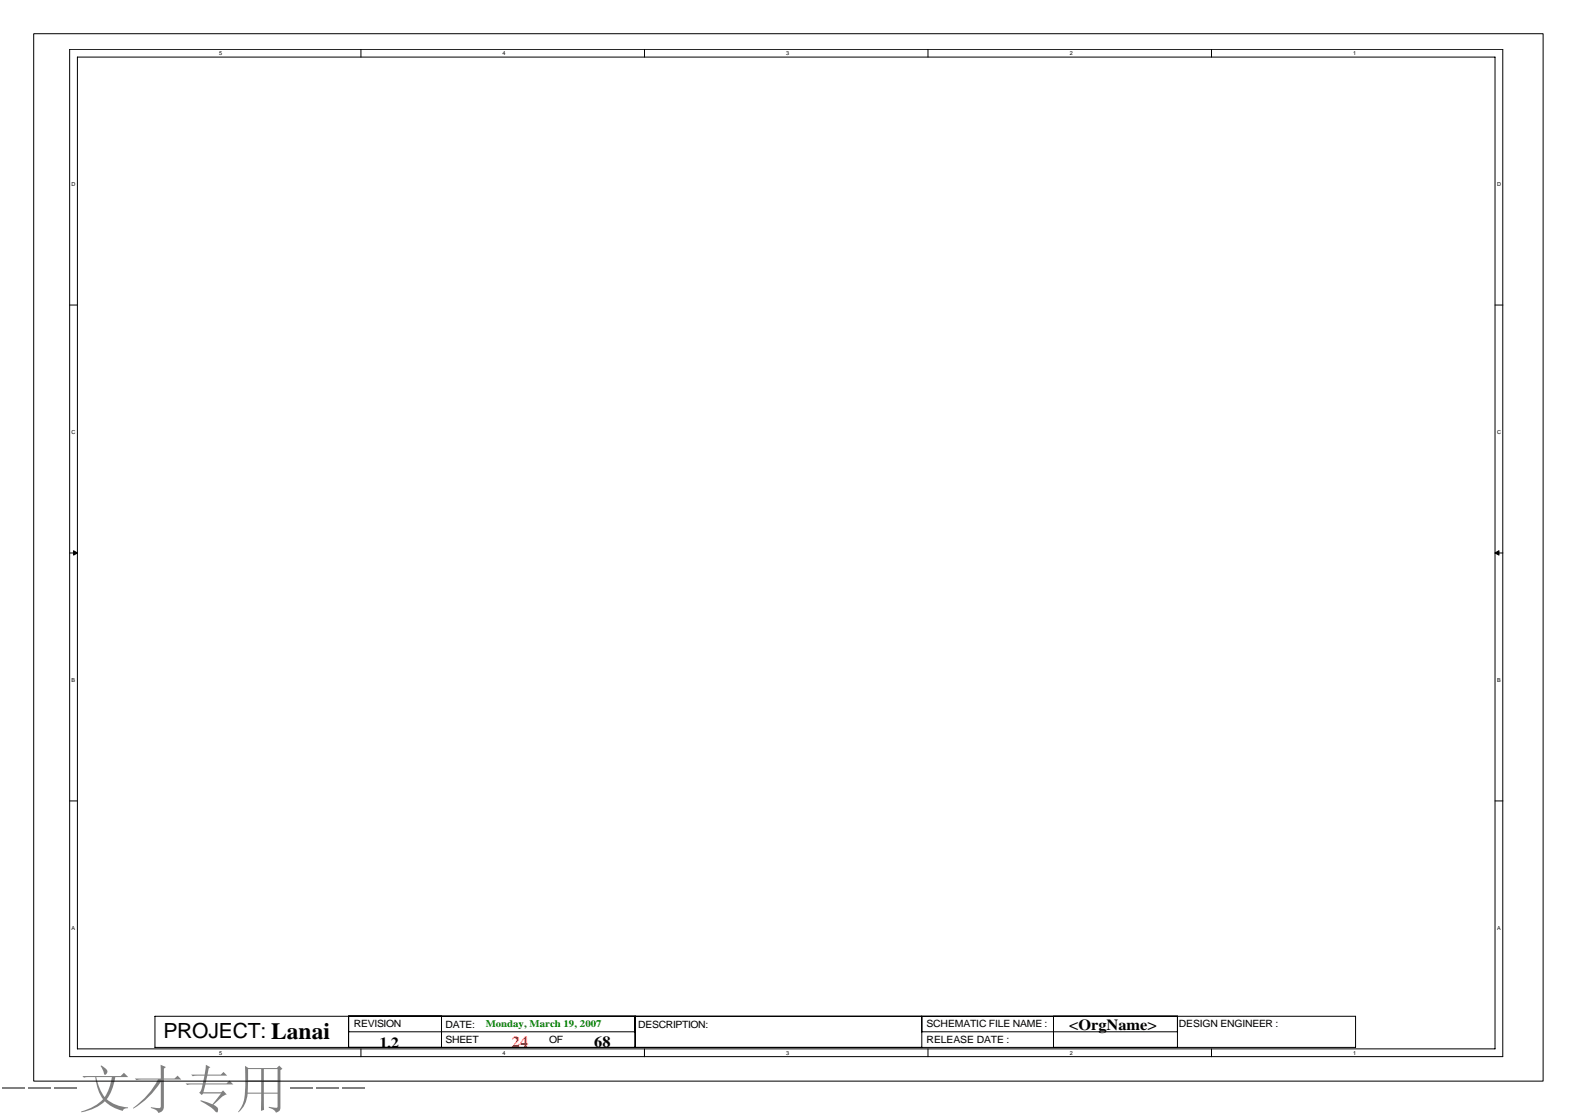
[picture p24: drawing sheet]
<svg xmlns="http://www.w3.org/2000/svg" width="297mm" height="210mm" viewBox="0 0 297 210" stroke-linecap="round" stroke-linejoin="round" font-family="sans-serif">
<defs><g id="words">
<text font-size="9.9" fill="#808080" x="0" y="208.6">---文才专用---</text>
<text font-size="3.9" x="30.8" y="195.5">PROJECT: Lanai</text>
<g font-size="2.9">
<text x="71.5" y="197.3">1.2</text>
<text x="111.9" y="197.1">68</text>
<text x="201.4" y="194.1">&lt;OrgName&gt;</text>
</g>
<text font-size="2.9" fill="#f00" x="96.4" y="197.1">24</text>
<g font-size="1.9">
<text x="66.7" y="193.4">REVISION</text>
<text x="83.9" y="196.4">SHEET</text>
<text x="83.9" y="193.5">DATE:</text>
<text x="103.4" y="196.4">OF</text>
<text x="120.2" y="193.5">DESCRIPTION:</text>
<text x="174.5" y="193.4">SCHEMATIC FILE NAME :</text>
<text x="174.5" y="196.4">RELEASE DATE :</text>
<text x="222.1" y="193.4">DESIGN ENGINEER :</text>
</g>
<text font-size="1.9" fill="#008000" x="91.5" y="193.4">Monday, March 19, 2007</text>
<g font-size="1">
<text x="41.3" y="10.4">5</text>
<text x="94.7" y="10.4">4</text>
<text x="148.1" y="10.4">3</text>
<text x="201.5" y="10.4">2</text>
<text x="254.9" y="10.4">1</text>
<text x="13.5" y="35">D</text>
<text x="282" y="35">D</text>
<text x="13.5" y="81.7">C</text>
<text x="282" y="81.7">C</text>
<text x="13.5" y="128.4">B</text>
<text x="282" y="128.4">B</text>
<text x="13.5" y="175.1">A</text>
<text x="282" y="175.1">A</text>
<text x="41.3" y="198.6">5</text>
<text x="94.7" y="198.6">4</text>
<text x="148.1" y="198.6">3</text>
<text x="201.5" y="198.6">2</text>
<text x="254.9" y="198.6">1</text>
</g>
</g></defs>
<g fill="none" stroke="#000" stroke-width=".19">
<path d="M6.3 6.3h284.4v197.3h-284.4zM13.1 9.3h270v189.7h-270zM14.6 10.8h267v186.7h-267zM68 9.3v1.5M121.4 9.3v1.5M174.8 9.3v1.5M228.2 9.3v1.5M13.1 57.4h1.5M281.6 57.4h1.5M13.1 104.1h1.5M281.6 104.1h1.5M13.1 150.8h1.5"/>
<path d="M281.6 150.8h1.5M29.2 191.4h226.1v5.9h-226.1zM65.7 191.4v5.9M65.7 194.3h53.9M68 197.5v1.5M83.2 191.4v5.9M119.6 191.4v5.9M121.4 197.5v1.5M173.6 194.3h48.2M173.6 191.4v5.9M174.8 197.5v1.5M198.4 191.4v5.9"/>
<path d="M221.8 191.4v5.9M228.2 197.5v1.5"/>
</g>
<path d="M13.9 103.7l.7 .4-.7 .4zM281.6 104.1l.7-.4v.8z" fill="#000" stroke="#000" stroke-width=".19"/>
<use href="#words"/>
</svg>
